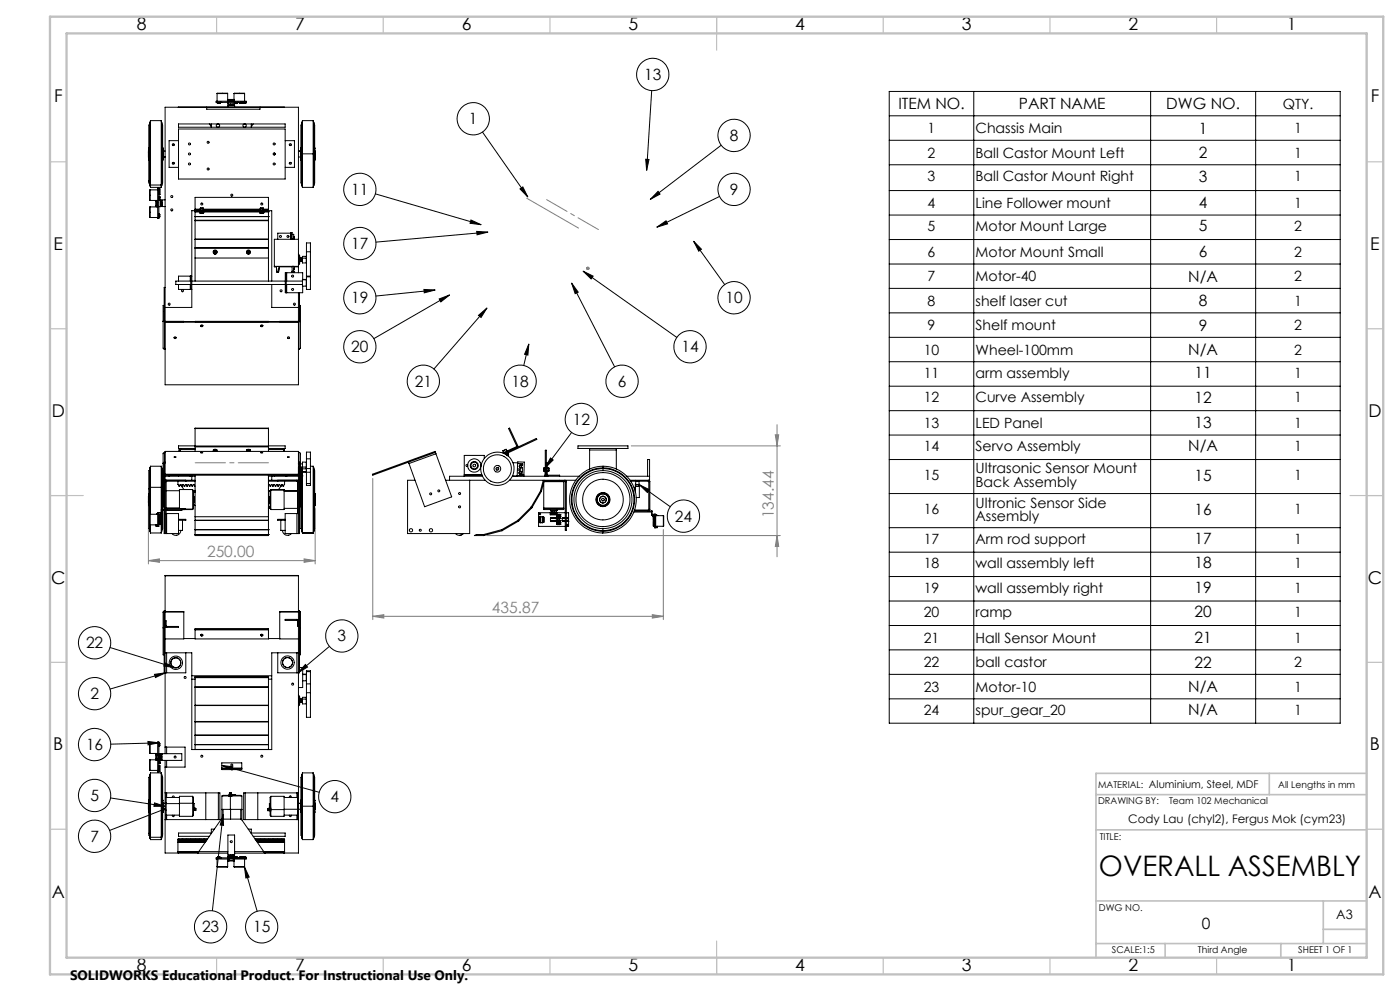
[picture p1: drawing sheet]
<svg xmlns="http://www.w3.org/2000/svg" width="420mm" height="297mm" viewBox="0 0 420 297" stroke-linecap="round" stroke-linejoin="round" font-family="sans-serif">
<defs><g id="words">
<text font-size="8.5" x="329.7" y="262.5">OVERALL ASSEMBLY</text>
<g font-size="5.3">
<text x="41" y="8.9">8</text>
<text x="88.5" y="8.9">7</text>
<text x="138.5" y="8.9">6</text>
<text x="188.5" y="8.9">5</text>
<text x="238.5" y="8.9">4</text>
<text x="288.5" y="8.9">3</text>
<text x="338.5" y="8.9">2</text>
<text x="386" y="8.9">1</text>
<text x="16.2" y="30.7">F</text>
<text x="411.2" y="30.7">F</text>
<text x="16.1" y="74.9">E</text>
<text x="411.1" y="74.9">E</text>
<text x="15.5" y="124.9">D</text>
<text x="410.5" y="124.9">D</text>
<text x="15.4" y="174.9">C</text>
<text x="410.4" y="174.9">C</text>
<text x="16" y="224.9">B</text>
<text x="411" y="224.9">B</text>
<text x="15.5" y="269.2">A</text>
<text x="410.5" y="269.2">A</text>
<text x="41" y="290.9">8</text>
<text x="88.5" y="290.9">7</text>
<text x="138.5" y="290.9">6</text>
<text x="188.5" y="290.9">5</text>
<text x="238.5" y="290.9">4</text>
<text x="288.5" y="290.9">3</text>
<text x="338.5" y="290.9">2</text>
<text x="386" y="290.9">1</text>
</g>
<g font-size="4.7">
<text x="193.2" y="24">13</text>
<text x="269.5" y="32.7">ITEM NO.</text>
<text x="305.7" y="32.7">PART NAME</text>
<text x="349.9" y="32.7">DWG NO.</text>
<text x="140.7" y="37.2">1</text>
<text x="359.7" y="40">1</text>
<text x="218.9" y="42.2">8</text>
<text x="359.7" y="47.4">2</text>
<text x="105.4" y="58.4">11</text>
<text x="218.9" y="58.4">9</text>
<text x="359.7" y="54.5">3</text>
<text x="359.7" y="62.4">4</text>
<text x="359.7" y="69.3">5</text>
<text x="105.4" y="74.6">17</text>
<text x="359.7" y="77.1">6</text>
<text x="356.5" y="84.4">N/A</text>
<text x="105.4" y="90.9">19</text>
<text x="217.6" y="90.9">10</text>
<text x="359.7" y="91.8">8</text>
<text x="359.7" y="99.1">9</text>
<text x="105.4" y="105.6">20</text>
<text x="204.4" y="105.6">14</text>
<text x="356.5" y="106.4">N/A</text>
<text x="358.4" y="113.3">11</text>
<text x="124.4" y="115.9">21</text>
<text x="153.5" y="115.9">18</text>
<text x="185.3" y="115.9">6</text>
<text x="358.4" y="120.6">12</text>
<text x="171.8" y="127.4">12</text>
<text x="358.4" y="128.4">13</text>
<text x="356.5" y="135.3">N/A</text>
<text x="358.4" y="144.1">15</text>
<text x="358.4" y="154.3">16</text>
<text x="202.5" y="156.3">24</text>
<text x="358.4" y="163">17</text>
<text x="358.4" y="170.4">18</text>
<text x="358.4" y="177.7">19</text>
<text x="358.4" y="185">20</text>
<text x="25.8" y="194.3">22</text>
<text x="101.3" y="192.3">3</text>
<text x="358.4" y="192.8">21</text>
<text x="358.4" y="200.1">22</text>
<text x="27.1" y="209.5">2</text>
<text x="356.5" y="207.4">N/A</text>
<text x="356.5" y="214.3">N/A</text>
<text x="25.8" y="224.8">16</text>
<text x="27.1" y="240.1">5</text>
<text x="99.2" y="240.4">4</text>
<text x="27.1" y="252.3">7</text>
<text x="60.6" y="279.4">23</text>
<text x="75.9" y="279.4">15</text>
<text x="360.5" y="278.4">0</text>
</g>
<g font-size="4.7" fill="#808080">
<text x="232.1" y="155.3" transform="rotate(-90 232.1 155.3)">134.44</text>
<text x="62.1" y="167">250.00</text>
<text x="147.6" y="183.7">435.87</text>
</g>
<g font-size="4.2">
<text x="384.8" y="32.6">QTY.</text>
<text x="278.3" y="39.9">1</text>
<text x="292.7" y="39.9">Chassis Main</text>
<text x="388.2" y="39.9">1</text>
<text x="278.3" y="47.2">2</text>
<text x="292.7" y="47.2">Ball Castor Mount Left</text>
<text x="388.2" y="47.2">1</text>
<text x="278.3" y="54.4">3</text>
<text x="292.7" y="54.4">Ball Castor Mount Right</text>
<text x="388.2" y="54.4">1</text>
<text x="278.3" y="62.3">4</text>
<text x="292.7" y="62.3">Line Follower mount</text>
<text x="388.2" y="62.3">1</text>
<text x="278.3" y="69.2">5</text>
<text x="292.7" y="69.2">Motor Mount Large</text>
<text x="388.2" y="69.2">2</text>
<text x="278.3" y="77">6</text>
<text x="292.7" y="77">Motor Mount Small</text>
<text x="388.2" y="77">2</text>
<text x="278.3" y="84.3">7</text>
<text x="292.7" y="84.3">Motor-40</text>
<text x="388.2" y="84.3">2</text>
<text x="278.3" y="91.6">8</text>
<text x="292.7" y="91.6">shelf laser cut</text>
<text x="388.2" y="91.6">1</text>
<text x="278.3" y="98.9">9</text>
<text x="292.7" y="98.9">Shelf mount</text>
<text x="388.2" y="98.9">2</text>
<text x="277.1" y="106.3">10</text>
<text x="292.7" y="106.3">Wheel-100mm</text>
<text x="388.2" y="106.3">2</text>
<text x="277.1" y="113.2">11</text>
<text x="292.7" y="113.2">arm assembly</text>
<text x="388.2" y="113.2">1</text>
<text x="277.1" y="120.5">12</text>
<text x="292.7" y="120.5">Curve Assembly</text>
<text x="388.2" y="120.5">1</text>
<text x="277.1" y="128.2">13</text>
<text x="292.7" y="128.2">LED Panel</text>
<text x="388.2" y="128.2">1</text>
<text x="277.1" y="135.2">14</text>
<text x="292.7" y="135.2">Servo Assembly</text>
<text x="388.2" y="135.2">1</text>
<text x="277.1" y="143.9">15</text>
<text x="292.7" y="141.9">Ultrasonic Sensor Mount</text>
<text x="388.2" y="143.9">1</text>
<text x="292.7" y="146">Back Assembly</text>
<text x="277.1" y="154.2">16</text>
<text x="292.7" y="152.1">Ultronic Sensor Side</text>
<text x="388.2" y="154.2">1</text>
<text x="292.7" y="156.2">Assembly</text>
<text x="277.1" y="162.9">17</text>
<text x="292.7" y="162.9">Arm rod support</text>
<text x="388.2" y="162.9">1</text>
<text x="277.1" y="170.3">18</text>
<text x="292.7" y="170.3">wall assembly left</text>
<text x="388.2" y="170.3">1</text>
<text x="277.1" y="177.6">19</text>
<text x="292.7" y="177.6">wall assembly right</text>
<text x="388.2" y="177.6">1</text>
<text x="277.1" y="184.9">20</text>
<text x="292.7" y="184.9">ramp</text>
<text x="388.2" y="184.9">1</text>
<text x="277.1" y="192.6">21</text>
<text x="292.7" y="192.6">Hall Sensor Mount</text>
<text x="388.2" y="192.6">1</text>
<text x="277.1" y="200">22</text>
<text x="292.7" y="200">ball castor</text>
<text x="388.2" y="200">2</text>
<text x="277.1" y="207.3">23</text>
<text x="292.7" y="207.3">Motor-10</text>
<text x="388.2" y="207.3">1</text>
<text x="277.1" y="214.2">24</text>
<text x="292.7" y="214.2">spur_gear_20</text>
<text x="388.2" y="214.2">1</text>
</g>
<text font-size="4.1" x="21" y="293.7">SOLIDWORKS Educational Product. For Instructional Use Only.</text>
<text font-size="3.9" x="400.9" y="275.5">A3</text>
<text font-size="3.5" x="338.5" y="246.5">Cody Lau (chyl2), Fergus Mok (cym23)</text>
<g font-size="2.8">
<text x="329.4" y="236.2">MATERIAL: Aluminium, Steel, MDF</text>
<text x="383.5" y="236.2">All Lengths in mm</text>
<text x="329.4" y="241">DRAWING BY:</text>
<text x="350.7" y="241">Team 102 Mechanical</text>
<text x="329.9" y="251.7">TITLE:</text>
<text x="329.7" y="272.9">DWG NO.</text>
<text x="333.6" y="285.7">SCALE:1:5</text>
<text x="359.4" y="285.7">Third Angle</text>
<text x="389.5" y="285.7">SHEET 1 OF 1</text>
</g>
</g></defs>
<g fill="none" stroke="#808080" stroke-width=".3">
<path d="M158 59.4l15.6 9M58.5 71.6h22M176.4 79.9v1M175.9 80.4h.9M176 80.1l.7 .7M176.7 80.1l-.7 .7M58.5 133.9h22M149.2 140v1M189.4 133.6h44.7M232.6 130.3h1l-.5 3.3zM233.1 127.3v39.6M44.5 150.3v18.7"/>
<path d="M94.5 152.4v16.6M111.8 143.4v42.3M148.7 140.5h1M148.9 140.2l.7 .7M149.6 140.2l-.7 .7M199 158.7v27M44.5 168l3.3-.5v1zM44.5 168h50M91.2 167.5l3.3 .5-3.3 .5zM146.1 160.5h88M233.1 160.5l.5 3.3h-1zM111.8 184.7l3.3-.5v1z"/>
<path d="M111.8 184.7h87.2M195.7 184.2l3.3 .5-3.3 .5zM58.5 216.2h22"/>
</g>
<g fill="none" stroke="#000" stroke-width=".3">
<path d="M144.7 39.6l13.6 19.4M195.5 27.2l-1.5 23.8M266.8 27.4h135.3v189.3h-135.3zM266.8 34.7h135.3M292.1 27.4v189.3M345.2 27.4v189.3M376.7 27.4v189.3M112.6 58.1l31.7 9.2M156 56.6l.8-.6 1.5 3zM193.7 47.7l1 .1-.7 3.2zM197.4 57.4l.6 .8-2.9 1.6zM215.9 58.9l-18.8 9.2"/>
<path d="M216.4 43.5l-21.3 16.3M266.8 42h135.3M266.8 49.4h135.3M266.8 57.1h135.3M141.3 65.9l3 1.4-3.3-.4zM143 69.4l3.4 .2-3.3 .8zM146.4 69.6l-33.6 3M197.1 68.1l2.7-1.9 .5 .9zM208.1 72.3l2.3 2.4-.8 .6zM208.1 72.3l9.3 13M266.8 64.4h135.3M266.8 71.8h135.3"/>
<path d="M266.8 79.1h135.3M127.2 86.7l3.3 .2-3.2 .9zM130.5 86.9l-17.7 1.8M131.8 89.6l3.1-1.2-2.6 2.1zM134.9 88.4l-22.8 13.1M143.5 94.5l2.6-2.2-1.8 2.8zM146.1 92.3l-15.9 18.3M171.5 84.8l2 2.8-1 .4zM171.5 84.8l12.9 25.2M174.9 81.3l3 1.5-.6 .8zM174.9 81.3l28.2 19.8M266.8 86.4h135.3"/>
<path d="M266.8 93.8h135.3M158.6 103.1l-.2 3.3-1-.2zM158.6 103.1l-1.5 6.4M266.8 101.1h135.3M266.8 108.4h135.3M266.8 115.7h135.3M165.1 137.3l.8 .6-2.4 2.3zM171.5 129.6l-8 10.6M266.8 123.1h135.3M266.8 130.4h135.3M266.8 137.7h135.3M191.8 145.3l3 1.5-.6 .8z"/>
<path d="M191.8 145.3l9.3 6.6M266.8 147.9h135.3M266.8 158.1h135.3M266.8 165.5h135.3M266.8 172.8h135.3M33 194.1l19.5 6M49.5 198.6l3 1.5-3.4-.5zM91.6 199.1l.7 .8-2.9 1.7zM98.8 193.7l-9.4 7.9M266.8 180.1h135.3M266.8 187.5h135.3M266.8 194.8h135.3"/>
<path d="M46.4 202.1l3.3-.5-3.1 1.5zM49.7 201.6l-16.7 4.9M266.8 202.1h135.3M266.8 209.4h135.3M33.2 239.1l16.3 2.5M44.4 222.2l3.3 .4-3.3 .6zM47.7 222.6l-14.5 .4M66.5 229.4l3.3 .4-.2 1zM66.5 229.4l29.3 8.1M46.4 240.6l3.1 1h-3.3zM49.2 242.5l-16.3 6.4M66.9 244l.2 3.4-1-.1z"/>
<path d="M66.9 244l-3.2 28.9M73.3 259.8l1.5 3.1-1 .2zM73.3 259.8l3.9 13.3"/>
<circle cx="142" cy="35.6" r="4.8"/>
<circle cx="195.8" cy="22.3" r="4.8"/>
<circle cx="108" cy="56.8" r="4.8"/>
<circle cx="220.2" cy="56.8" r="4.8"/>
<circle cx="220.2" cy="40.6" r="4.8"/>
<circle cx="108" cy="73" r="4.8"/>
<circle cx="108" cy="89.2" r="4.8"/>
<circle cx="220.2" cy="89.2" r="4.8"/>
<circle cx="108" cy="103.9" r="4.8"/>
<circle cx="127" cy="114.3" r="4.8"/>
<circle cx="156" cy="114.2" r="4.8"/>
<circle cx="186.6" cy="114.3" r="4.8"/>
<circle cx="207" cy="103.9" r="4.8"/>
<circle cx="174.4" cy="125.7" r="4.8"/>
<circle cx="205" cy="154.7" r="4.8"/>
<circle cx="28.4" cy="192.6" r="4.8"/>
<circle cx="102.5" cy="190.6" r="4.8"/>
<circle cx="28.4" cy="207.9" r="4.8"/>
<circle cx="28.4" cy="223.1" r="4.8"/>
<circle cx="28.4" cy="238.4" r="4.8"/>
<circle cx="100.4" cy="238.8" r="4.8"/>
<circle cx="28.4" cy="250.6" r="4.8"/>
<circle cx="63.2" cy="277.8" r="4.8"/>
<circle cx="78.5" cy="277.8" r="4.8"/>
</g>
<g fill="none" stroke="#c0c0c0" stroke-width=".35">
<path d="M65 5v5M115 5v5M165 5v5M215 5v10M265 5v5M315 5v5M365 5v5M15 48.5h5M410 48.5h5M15 98.5h5M410 98.5h5M15 148.5h10"/>
<path d="M405 148.5h10M15 198.5h5M410 198.5h5M15 248.5h5M410 248.5h5M65 287v5M115 287v5M165 287v5M215 282v10M265 287v5M315 287v5M365 287v5"/>
</g>
<path d="M328.8 238.2h81.2M380.8 231.8v6.4M410 231.8h-81.2v55.2M328.8 248.7h81.2M328.8 270h81.2M397 270v12.8M397 278.5h13M328.8 282.8h81.2M349.5 282.8v4.2M384.2 282.8v4.2" fill="none" stroke="#c0c0c0" stroke-width=".5"/>
<path d="M15 5h400v287h-400zM20 10h390v277h-390z" fill="none" stroke="#c0c0c0" stroke-width=".7"/>
<path d="M179.5 68.8l-15.5-9" fill="none" stroke="#808080" stroke-width=".3" stroke-dasharray="15.2 1.3 1.3 1.3" stroke-dashoffset="8.2"/>
<path d="M80.6 138.7h-22" fill="none" stroke="#808080" stroke-width=".3" stroke-dasharray="15.2 1.3 1.3 1.3" stroke-dashoffset="6.1"/>
<g fill="#808080">
<path d="M44.5 168l3.3-.5v1zM91.2 167.5l3.3 .5-3.3 .5z"/>
<path d="M232.6 130.3h1l-.5 3.3zM233.1 160.5l.5 3.3h-1z"/>
<path d="M111.8 184.7l3.3-.5v1zM195.7 184.2l3.3 .5-3.3 .5z"/>
</g>
<path d="M191.8 145.3l3 1.5-.6 .8zM165.1 137.3l.8 .6-2.4 2.3zM66.5 229.4l3.3 .4-.2 1zM73.3 259.8l1.5 3.1-1 .2zM66.9 244l.2 3.4-1-.1zM46.4 240.6l3.1 1h-3.3zM44.4 222.2l3.3 .4-3.3 .6zM46.4 202.1l3.3-.5-3.1 1.5zM49.5 198.6l3 1.5-3.4-.5zM91.6 199.1l.7 .8-2.9 1.7zM48.9 242.4a.34 .34 0 0 0 .3 .5 .34 .34 0 0 0 .4-.5l-.4 .1 .4-.1-.3-.2zM156 56.6l.8-.6 1.5 3zM193.7 47.7l1 .1-.7 3.2zM197.4 57.4l.6 .8-2.9 1.6zM197.1 68.1l2.7-1.9 .5 .9zM208.1 72.3l2.3 2.4-.8 .6zM174.9 81.3l3 1.5-.6 .8zM171.5 84.8l2 2.8-1 .4zM158.6 103.1l-.2 3.3-1-.2zM143.5 94.5l2.6-2.2-1.8 2.8zM131.8 89.6l3.1-1.2-2.6 2.1zM127.2 86.7l3.3 .2-3.2 .9zM143 69.4l3.4 .2-3.3 .8zM141.3 65.9l3 1.4-3.3-.4z" fill="#000"/>
<g fill="none" stroke="#000" stroke-width=".3">
<path d="M44.8 37.5v16.7M44.8 37.5l-.1 16.7M44.9 37l-.1 .5M45 36.7v18.3M45 36.7l-.1 18.3M45.2 36.2v19.3M45.2 36.2h3.2M45.2 36.2l-.2 .5M48.4 36.2v19.3M48.4 36.2l.1 .5M48.5 36.7v18.3M48.5 36.9l.2 .6"/>
<path d="M48.7 37.5v16.7M48.7 37.5l.1 16.7M53.6 32.1h-.2M53.6 37.1h31.9v1h-31.9zM53.6 38.7h31.9v15h-31.9zM62 32.1v.6h16v-.6M62.8 37.1l.6 .9M63.4 37.1v1M64.8 30.3h9v.4h-9zM65 30.7h.1M65.1 30.7h.1M65.1 30.8h.1"/>
<path d="M65.1 30.7v.1M65.1 28h3.2M65.1 28v2.3M65.2 30.8h.1M65.2 30.7l.1 .3h.6l.1-.3M66 30.8h.1M66.1 30.7h.1M66.1 30.8h.1M66.1 30.7v.1M66.2 30.7h.1M68.3 28v2.3M68.3 30.7v.5h2v-.5"/>
<path d="M68.4 32.1v-.6h2v.6M68.5 31.4h.1M68.5 30v.3M68.5 31.2l.1 .3M68.5 30h.1M68.5 31.4h.2M68.5 31.4l.1 .1M68.6 31.5h.1M68.7 29.8h-.4l.4 .1M68.7 29.8v.1M68.7 31.4h.1M68.7 29.9v.4"/>
<path d="M68.7 31.2v.3M68.7 29.9h1.3M68.7 29.8h1.3M68.7 31.4v.1M69.1 31.4h.1M69.1 30v.3M69.1 31.2l.1 .2M69.1 30h.1M69.2 31.4h.1M69.2 30v.3M69.2 31.2l-.1 .2M69.6 31.4h.1"/>
<path d="M69.6 31.2v.3l.1-.1M69.6 31.4l.1 .1M69.6 31.5h.1M69.6 30h.1M69.7 31.4h.1M69.7 30v.3M69.7 31.2v.3M69.7 30l-.1 .3M70 29.8h.2M70 29.8v.1M70 29.9h.2M70 29.9v.4"/>
<path d="M70.1 31.4h.1M70.1 30v.3M70.1 31.2l.1 .2M70.1 30h.1M70.2 30h.1M70.2 28h3.2M70.2 31.4h.1M70.2 28v2.3M70.2 31.2l-.1 .2M70.4 30.7h.1M70.4 30.8h.1M70.5 30.7v.3h.6l.1-.3"/>
<path d="M71.2 30.8h.1M71.2 30.7v.1M71.2 30.7h.1M71.3 30.7h-.1M71.3 30.7h.1M72 30.7v.3h1.7v-.3M72 30.9h1.7M72 30.7h.1M72 30.8h.1M72.1 30.7h.1M72.1 30.7v.1M72.3 30.7h.1"/>
<path d="M72.3 30.8h.1M72.3 30.7v.1M72.4 30.7h.1M72.4 30.7v.1M72.5 30.7h.1M72.5 30.8h.1M72.5 30.7v.1M72.6 30.7h.1M72.6 30.7v.1M72.8 30.7h.1M72.8 30.8h.1M72.8 30.7v.1"/>
<path d="M72.9 30.7h.1M72.9 30.7v.1M73 30.7h.1M73 30.8h.1M73 30.7v.1M73.1 30.7h.1M73.1 30.7v.1M73.3 30.7h.1M73.3 30.8h.1M73.3 30.7v.1M73.4 30.7h.1M73.4 28v2.3"/>
<path d="M73.4 30.7v.1M73.5 30.7h.1M73.5 30.8h.1M73.5 30.7v.1M73.6 30.7h.1M73.6 30.7v.1M75.4 37.1v1M76 37.1l-.6 .9M85.2 32.1h.1M90.4 37.5v17.4M90.4 37.5l-.1 8.6M90.5 37l-.1 .5"/>
<path d="M90.6 36.7v19M90.7 36.2v20M90.7 36.2h3.2M90.7 36.2l-.1 .5M93.9 36.2v20M93.9 36.2l.2 .5M94.1 36.7v19M94.2 36.9l.1 .6M94.3 37.5v17.4M94.3 37.5l.1 8.6M44.5 45.8l.1 1.4M44.5 45.2v.6"/>
<path d="M44.5 45.8h.1M44.6 47.9l.1 .1M44.6 45.5v2.2M44.6 47.7l.1 .1M44.6 47.7v.1M44.7 44.3l-.1 .1M44.7 44.3v3.5M44.7 47.8v.2M44.7 44.3h.1M44.7 48h.1M44.7 47.8h.1M44.7 54.2l.1 .7"/>
<path d="M44.7 54.2h.1M44.8 54.2v.7M44.8 54.9l.1 .4M44.8 54.2l.1 .5M44.9 55l.1 .7M44.9 55h.1M45 56.9v3.2M45 55v.7M45 55.7l.2 .5M45 56.9h2.3M45 55l.2 .5M45.2 55.5v.7"/>
<path d="M45.2 56.2h3.2M45.2 55.5h3.2M47.3 56.4h.4v9.1h-.4zM47.7 59.1h.1M47.7 60h.5v1.9h-.5M47.7 56.9h.1M47.7 58.2h.1M47.7 58.1h.1M47.7 57.5h.1M47.7 57.4h.1M47.7 57.9h.1M47.7 58h.1"/>
<path d="M47.7 57.7h.1M47.7 57.6h.1M47.7 57h.1M47.7 57.1h.1M47.7 57.3h.1M47.7 56.8h.1M47.7 56.7h.1M47.7 59l.1 .1M47.7 59.9h.1M47.7 59.1l.3 .1v.6h-.3M47.7 56.6h.3v1.7h-.3zM47.7 59.8h.1"/>
<path d="M47.7 59.1v.7M47.8 59.8l-.1 .1M47.8 58.2h.1M47.8 58.1h.1M47.8 56.8h.1M47.8 56.7h.1M47.8 57.1h.1M47.8 57.3h.1M47.8 57.7h.1M47.8 57.6h.1M47.8 57h.1M47.8 56.9h.1"/>
<path d="M47.8 57.4h.1M47.8 57.5h.1M47.8 57.9h.1M47.8 58h.1M47.8 56.7v.1M47.8 56.9v.1M47.8 57.1v.2M47.8 57.4v.1M47.8 57.6v.1M47.8 57.9v.1M47.8 58.1v.1M47.8 59.1h.1"/>
<path d="M47.9 56.6v1.7M48.4 55.5v.7M48.5 55v.7M48.5 55.7l-.1 .5M48.5 55l-.1 .5M48.5 55h.1M48.7 54.2v.7M48.7 54.9l-.2 .5M48.7 54.2h.1M48.7 54.2l-.2 .5M48.8 54.2l-.1 .7M48.8 44.3h.1"/>
<path d="M48.8 48h.1M48.8 47.8h.1M48.9 44.3v3.4M48.9 44.3v3.5M48.9 47.8v.2M48.9 47.9v.1M48.9 47.7v.1M48.9 47h.6M48.9 45.3h.6M49.5 59.9h-1v2h1M51.7 43.5h.5M51.7 48.8h.5"/>
<path d="M53.6 42.2h-2.9v8h2.9M82.2 45.9a.3 .3 0 0 1 .4 .3 .3 .3 0 0 1-.4 .3M85.5 42.2h2.8v8h-2.8M86.8 43.5h.5M86.8 48.8h.5M89.5 47.1h.6M89.5 45.3h.6M90.1 45.2v2M90.1 47.2h.1M90.3 46.1v1.9M90.3 44.3l-.1 .1M90.3 44.3v1.8"/>
<path d="M90.3 44.3h.1M90.3 48h.1M90.3 46.1h4.1M90.3 46.1l.1 8.8M90.4 54.9l.1 .4M90.6 55.7l.1 .5M90.7 56.2h3.2M94.1 55.7l-.2 .5M94.3 54.9l-.1 .5M94.4 46.1l-.1 8.8M94.4 44.3h.1M94.4 48h.1"/>
<path d="M94.4 44.3l.1 .1M94.4 46.1h.1M94.4 46.1v1.9M94.4 44.3v1.8M94.5 46.1l-.1 1.9M94.5 45.2v.9M45 62v3.2M45 60.1h2.3M45 65.2h2.3M45 62h2.3M46.8 61.6l.1 .3M46.8 60.1v.2"/>
<path d="M46.8 60.3h.1M46.8 61.6h.1M46.8 60.3v1.3M46.9 60.1v.2M46.9 61.6v.3M46.9 60.3v1.3M46.9 61.9h.4M46.9 60.3h.4M46.9 61.6h.4M47 61.7h.1M47 60.1v.1M47 60.7h.1"/>
<path d="M47 61.2h.1M47 61.1v.1M47 60.2h.3M47 61.1h.3M47 60.7h.3M47 61.2h.3M47 61.7h.3M47 60.1h.1M47 61.1h.1M47.3 60.6l-.3 .1M47.7 64.1l.1 .1M47.7 64.1v.1"/>
<path d="M47.7 64.2l.3 .1-.1 .7h-.2zM47.7 65.2v.1M47.7 65.2h.1M47.8 64.2h.1M47.8 65.2h-.1M47.8 65.1v.1M47.8 65v.1M48.2 60.1h.3M48.2 61.1h.3M48.2 60.6h.3M48.2 61.6h.3l-.1 .1M48.4 60.1h.1"/>
<path d="M48.4 60.2h.1M48.4 60.7h.1M48.4 60.6h.1M48.4 61.2h.1M48.4 61.1h.1M48.4 61.6h.1M48.4 61.7h.1M48.4 60.1v.1M48.4 60.6v.1M48.4 61.1v.1M48.4 61.6v.1M48.4 61.1l.1 .1h-.3"/>
<path d="M48.4 61.6l.1 .1h-.3M48.5 60.1h.1M48.5 60.7h.1M48.5 61.1h.1M48.5 61.7h.1M48.5 61.2h.1M48.5 61.1v.1M48.5 60.1l-.3 .1M48.5 60.1l-.1 .1M48.5 60.7h-.1M48.5 60.7h-.3M48.5 61.2h-.1"/>
<path d="M58.5 62.7v.2M58.5 63.5h.1M58.5 64.9h.1M58.5 62.7v-3.5h22v3.5M58.5 62.9v21.3M58.5 62.9h22M58.5 77.3h22M58.5 63.5h22M58.5 64.9h22M58.5 74.2h22M58.5 74.4h22M58.5 66.1h22"/>
<path d="M58.5 66h22M58.5 62.7h1.6M60 63.5h.3M60 63.8h.1M60 63.5v.3M60 63.5h.1M60.1 62.4h.9M60.1 62.4v.5M60.1 63.8h.4M60.3 63.5h.5M60.3 63.8h.2M60.3 63.8h-.2"/>
<path d="M60.3 63.5v.3M60.5 63.8h.5M60.8 63.5h.3M60.8 63.8h-.3M60.8 63.8h.2M60.8 63.5v.3M61 62.4v.5M61 62.7h17.1M61 63.5h.1M61.1 63.8h-.1M61.1 63.5v.3M64 75.6a.57 .57 0 0 1 .5-.7 .57 .57 0 0 1 .6 .7"/>
<path d="M64.2 75.7l.2-.3h.3v.5M64.2 75.7l.2 .2M64.3 75.7h.1M64.3 75.7h.5M64.3 75.7l.1 .1M64.4 75.8v.1M64.4 75.9h.3M64.4 75.8h.3M64.7 75.8v.1M64.8 75.7h.1M64.8 75.7l-.1 .1M74 75.6a.57 .57 0 0 1 .5-.7 .57 .57 0 0 1 .6 .7"/>
<path d="M74.3 75.6v.1M74.3 75.7h.5M74.3 75.7l.1 .1M74.4 75.8v.1M74.4 75.9l-.2-.2 .2-.3h.3v.5M74.4 75.9h.3M74.4 75.8h.3M74.7 75.8v.1M74.8 75.7l-.1 .1M74.8 75.7h.1M78 63.5h.2M78 63.8h.1"/>
<path d="M78 63.5v.3M78 63.5h.1M78.1 62.4h.9M78.1 62.4v.5M78.1 63.8h.4M78.2 63.8h.3M78.2 63.5h.6M78.2 63.8h-.1M78.2 63.5v.3M78.5 63.8h.5M78.8 63.5h.3M78.8 63.8h-.3"/>
<path d="M78.8 63.5v.3M78.8 63.8h.2M79 62.4v.5M79 62.7h1.5M79 63.5h.1M79.1 63.8h-.1M79.1 63.5v.3M80.5 62.7v.2M80.5 63.5h.1M80.5 64.9h.1M80.5 71.7h-22l22 .1M80.5 62.9v21.3"/>
<path d="M82.3 79.8h7.2M82.9 79.9h.9M82.9 79.9h.1M82.9 79.9l.2 1.6M83.8 80h3.8M83.8 79.9h.1M83.8 79.9l-.2 1.6M87.2 69.9h-3.9v1.8M87.2 69.9v1.8M87.3 71.7h.1M87.3 69.8l-.1 .1M87.3 71.7v-2h.3v2"/>
<path d="M87.6 71.7h.1M87.6 79.8v1.7M87.6 70.2h.5v1.5M88.1 79.9h.2v.8h-.2M88.1 79.8v1.7M88.1 71h.2v.7M88.3 80h1.2M89.5 71.7h-7.2v8.3h.6M89.5 77.1l.4 .2 2 .1M89.5 77.5l.4 .1M89.5 76.7l.4 .3M89.5 76.4l.4 .4"/>
<path d="M89.5 76.2l.4 .5M89.9 76.7v2.2l-.4 .6M89.9 77.9l-.4 .1M89.9 78.5l-.4 .3M89.9 78.7l-.4 .5M89.9 78.9l-.4 .5M89.9 77.8h.8M89.9 78.1h.8M89.9 77.5h.8M89.9 78.3h.8M90.7 76.8h1.2v2h-1.2zM90.7 78.2l-1.2 .3"/>
<path d="M91.9 78.7v.1M91.9 75.5v7.3M91.9 75.5v-2.7h1.2v2.7M91.9 76.8v.1M91.9 75.5h1.2M91.9 77.4h.1M93.1 75.5v7.3M49.2 96.3h-.3h41.2h-.2M49.2 91.5h-.3v12.9l.5 .1M49.2 96.3h.2M49.4 96.3v8.2M49.4 96.3l5.7 .1"/>
<path d="M49.5 96.4v18.9h40v-18.9M49.5 86.1h-.3v10.2M49.5 96.5h40M53.6 85.3v1.4h3.5M57.1 86.7h.1M57.1 82.8h.1M57.1 82.8h-3.5v1.4M57.1 82.8v1.4M57.1 85.3v1.4M57.2 84.2h-4.5v1.1h4.5M57.2 86.7h.3M57.2 82.8h.3"/>
<path d="M57.2 82.8v3.9M57.5 85.3h28.1M57.5 84.2h28.1M58.5 96.4h22M60.3 97.6h.5a.28 .28 0 0 1-.3 .2 .28 .28 0 0 1-.2-.2zM78.2 97.6h.6a.31 .31 0 0 1-.3 .2 .31 .31 0 0 1-.3-.2zM81.5 84.2v-21.1h-24v29h-8M81.5 85.3v6.8h8M83.1 81.5h.1M83.1 81.5h.5M83.6 81.5h.1M85.9 81.7h.1"/>
<path d="M85.9 87.7h.1M85.9 81.7h-.3v6h.3M85.9 85.3h4.8M85.9 84.2h4.8M85.9 81.7v6M86 81.7h4.8v2M86 81.7v2.5M86 85.3v2.4M87.6 81.5h.1M87.6 81.3h.5M87.6 81.4h.5M88.1 81.5h.1"/>
<path d="M89.5 81.7v-49.6h-40v64.2M89.5 87.7v8.6M89.7 96.3v8.2M89.7 96.3l-5.8 .1M89.9 96.3h-.2M89.9 91.5h.2v12.9l-.4 .1M89.9 87.7v8.6M90.7 83.9v1.9h1.2v-1.9M90.7 83.9h1.2M90.8 85.8v1.9h-4.8M91.9 85.7h.1M91.9 83v3.7h1.2v-3.7"/>
<path d="M91.9 82.8v.2M91.9 82.8h1.2M91.9 83.8v.2M91.9 83h1.2M93.1 82.8v.2M49.2 104.5v.2h.3M49.4 104.5h.1M52.2 101.2l.2 .2 .4-.2M86.3 101.2l.1 .2 .4-.2M89.5 104.5h.2M89.9 104.5v.2h-.4M45.2 139.7v6.3"/>
<path d="M45.2 139.7l-.2 .5M45.2 139.7h3.2M48.4 139.7v6.3M48.4 139.7l.1 .5M49.2 138.9v21h.6M49.4 135.6l-.5 .3v16h.3M49.4 138.8l-.2 .1M49.4 138.8h.1M49.4 135.6h.1M49.4 135.6v3.2M49.5 138.5l-.5 .2-.1 .2h.3M52.2 136.9l.6 .1z"/>
<path d="M53.7 134.9h.3M53.7 134.9v.4M54 134.9v.4M54.2 134.7l-.2 .2M54.2 134.7l-.1-.3-.4 .5M54.2 134.7h4.3M58.5 133.9v-5.6h22v5.6M58.5 133.9v1.4M58.5 134.4h-4.9v-.8h31.9v.8h-5M58.5 133.9h22M58.5 128.4h22M60.2 135.7h.7z"/>
<path d="M64 134.9v.4M64.1 134.8a.41 .41 0 0 1 .5-.2 .41 .41 0 0 1 .3 .4h-.7zM64.1 134.8a.5 .5 0 0 0 .4 .3 .5 .5 0 0 0 .5-.3M64.4 134.8h.3M64.4 134.8v.2M64.4 135h.3M64.7 134.8v.2M65.1 134.9v.4M74 134.9v.4M74.1 134.8a.55 .55 0 0 1 .9 .1l-.5 .2zM74.1 134.8h-.1a.52 .52 0 0 0 .5 .3 .52 .52 0 0 0 .5-.3M74.4 134.8h.3"/>
<path d="M74.4 135h.3M74.4 134.8l-.2 .1 .2 .1M74.4 134.8v.2M74.7 134.8v.2M75 134.8h.1M75.1 134.9v.4M78.2 135.6l.6 .1zM80.5 133.9v1.4M80.5 134.7h4.4M84.9 134.7l.2 .2M84.9 134.7l.1-.3 .3 .5M85.1 134.9h.2"/>
<path d="M85.1 134.9v.4M85.3 134.9v.4M86.3 136.9l.6 .1zM89.5 138.5l.6 .2v.2h-.2M89.5 139h.4M89.5 138.8h.2M89.5 135.6h.2M89.5 138.8l.1 .2M89.7 135.6l.4 .3v16h-.2M89.7 138.8l.2 .1M89.7 135.6v3.2M89.9 138.9v21h-.4"/>
<path d="M90.1 139h.6M90.7 140v1.4M90.7 140v-1.5h1.2v1.5M90.7 140h1.2M91.9 140v.5M91.9 139.9v.1M91.9 137.5v-2h1.2v2M91.9 137.5v2.9M91.9 137.5h1.2M91.9 138.5v.1M93.1 137.5v2.9M93.1 139.7h.8"/>
<path d="M93.9 139.7v20M93.9 139.7l.2 .5M122.6 138.5l.1 .4M130.6 135.6l.2 .4M130.8 136l4.7 12.9-8.1 3-4.7-13M130.8 136l-8.1 2.9M139.9 139.3h.4v.4a.31 .31 0 0 1-.4 0 .31 .31 0 0 1 0-.4zM144.3 139.5v.2M144.4 139.2l-.1 .1M145.3 137.4v-.9h-6v5.8M150.9 135.1l.2 .5M151.2 135.9l9.7-4.5 .1 .3-9.4 4.4"/>
<path d="M151.9 134.7l-1 .4M151.9 134.7l.2 .5M151.9 136l-.3 .1M151.9 136l.1 .3h.3M152.3 136.3l-.2 .1M152.3 136.2l.2 .5M152.4 135.7h.1M152.4 135.7l-.5 .3M152.4 135.7l.1 .4M152.5 136.7h.1M152.5 136.1l-.2 .2M152.5 136.1h.1"/>
<path d="M152.6 136.1l-.3 .2M153.9 138.7h1.4M154.9 133.9l-4.1 1.8M155 133.7l-.1 .2M155.3 133.5l-.1 .6-.3-.2M155.3 138.7v-.3l2 .1-.1 3.8M155.3 138.7l-.1 4h-1.5M155.3 138.9l1.5 .1v.5a.55 .55 0 0 0-.8-.2 .55 .55 0 0 0-.1 .8 .55 .55 0 0 0 .8 0v1.4a.55 .55 0 0 0-.8-.2 .55 .55 0 0 0-.1 .8 .55 .55 0 0 0 .9 0v.5l-1.5-.1M155.3 133.5l-2.4-5.2-.3 .1 2.4 5.3M155.3 133.5l-.3 .2M163.9 138.7h.3v3.6M173.4 133.6h15v.8h-15z"/>
<path d="M176.9 134.4v.5M176.9 134.9h8M176.9 134.9v5.7M180.9 139.7a10 10 0 0 0-10 10 10 10 0 0 0 9.9 10M180.9 139.7a10 10 0 0 1 10 10.1 10 10 0 0 1-10.1 9.9M180.9 139.7v.5M184.9 134.4v.5M184.9 134.9v5.7M44.6 151.4l.1 .1M44.6 148.7l-.1 2M44.6 149.1v.1M44.7 147.9l-.1 1.2"/>
<path d="M44.7 149l-.1 .1M44.7 149v2.5M44.7 147.9v1.1M44.7 151.5h.1M44.7 147.9h.1M44.7 149h.1M44.7 146.5l.1 11.9M44.7 146.5h.1M44.8 146.5v11.9M44.8 141v5.5M44.8 141l-.1 5.5M44.8 158.4l.1 .5"/>
<path d="M44.9 157.2l.1 .1M44.9 157.2l.1 2M44.9 146.2v8M44.9 154.2v3M44.9 140.6l-.1 .4M44.9 146.2h.1M44.9 146.3l-.1 .2M45 154.1l-.1 .1M45 157.3v1.9M45 146.2v7.9M45 140.2v6M45 140.2l-.1 6"/>
<path d="M45 154.1v3.2M45 159.2l.2 .5M45 157.3h2.3M45 154.1h2.3M45.2 157.3v2.4M45.2 146v8.1M45.2 159.7h3.2M45.2 146h3.2M45.2 146l-.2 .2M46.8 157.3l.1 .4M46.9 157.3v.4M47 153.9v.1"/>
<path d="M47 153.9h.3M47.7 155.1v.1M47.7 154.9h.3v1.8h-.3M47.7 153.7v4.1l-.8-.1M47.7 155.4h.1M47.7 155.6h.1M47.7 154.8h.1M47.7 156.6h.1M47.7 154.4h.1M47.7 156.1h.1M47.7 156.2h.1M47.7 156h.1"/>
<path d="M47.7 157h.1M47.7 157.1h.1M47.7 155.1h.1M47.7 156.3h.1M47.7 155h.1M47.7 155.8h.1M47.7 155.7h.1M47.7 155.5h.1M47.7 155.3h.1M47.7 155.2h.1M47.7 156.5h.1M47.7 154.3h.5v-.6h-.9v4.1"/>
<path d="M47.7 154.8l.1 .3M47.7 156.4h.1M47.7 155.9h.1M47.7 157v.1M47.7 154.3v.2h.3v-.2M47.7 156.9h.3v.3h-.3zM47.8 154.3l-.1 .1M47.8 155.6h.1M47.8 155.5h.1M47.8 155.3h.1M47.8 155.2h.1M47.8 155.1h.1"/>
<path d="M47.8 155h.1M47.8 156.2h.1M47.8 156.3h.1M47.8 156h.1M47.8 156.1h.1M47.8 155.8h.1M47.8 155.7h.1M47.8 156.6h.1M47.8 156.5h.1M47.8 155.2v.1M47.8 155.5v.1M47.8 155.7v.1"/>
<path d="M47.8 156v.1M47.8 156.2v.1M47.8 156.5v.1M47.9 154.9v1.8M48 155v-.3h-.3v2h.3v-.3M48 155.2v.3M48 155.9v.3M48.2 154.1h.2M48.2 153.9h.2M48.4 154.1v5.6M48.4 146v7.9M48.4 146l.1 .2"/>
<path d="M48.4 152.7v1.2M48.5 154v5.2M48.5 146.2v6.5M48.5 140.2v6M48.5 152.7h.1M48.5 159.2l-.1 .5M48.5 146.2h.1M48.5 152.7h-.1M48.5 152.7v1.2l-.1 .2M48.5 140.5l.2 .5M48.5 152.7h.7M48.5 146.3l.2 .2"/>
<path d="M48.7 153v5.4M48.7 146.5v6.2M48.7 141v5.5M48.7 141l.1 5.5M48.7 158.4l-.2 .6M48.7 146.5h.1M48.8 153l-.1 5.4M48.8 146.5v6.2M48.8 151.5h.1M48.8 147.9h.1M48.8 149h.1M48.9 147.9v.1"/>
<path d="M48.9 149v.1M48.9 149v2.5M48.9 147.9v1.1M48.9 151.4v.1M49.2 153h-.7v6.2M49.2 143.9h9.3M49.5 153.9h.5M49.8 159.9h.2M49.8 147.1h4M49.8 144.4v15.5M49.9 152.4h3.9M50 152.4l-.1 .3 7.9-.1"/>
<path d="M50 144.2v-.3l-.4 .2-.1 .3h.3M50 144.2l-.2 .2M50 152.4h5.5v.3M50 153.9h3.6v6h-3.6M50 153.9v6M50 144.2h8.5M50.7 142.4v.3M53.4 144.2v1l.3 .5h.2l.1-.5h.3l.1 .5M53.6 155.6h2.1v.3h-2.1M53.7 142.4l-.1 .3M53.8 152.3h-4l.2 .1M53.8 152.4v-5.7h4v5.9"/>
<path d="M54 142.4h.1M54.1 145.2l.3 .4M54.2 159a1.47 1.47 0 0 1-.9 1.4 1.47 1.47 0 0 1-1.7-.5M54.4 145.7h.3l.1-.5h.3l.1 .5h.3l.1-.5h.2l.2 .5h.2l.2-.5h.2l.2 .5h.2l.2-.5 .6 .5 .2-.5h.2l.3 .5M54.5 145.7l.7 1M54.5 152.7v.3h-4.7M54.8 155.9v3.1h-1.2M55.5 152.6h2.3M55.7 143.9v.3M57.1 142.4v.3l.4-.3M57.5 142.7v1.2M57.8 147h.2v5.4h-.2"/>
<path d="M58 148.9h.2v.6M58 147.2h.2M58 147.4h.2M58 147.5h.2M58 150.8l.5 .8M58 149.5h.2M58.2 149.5v1.1h-.2M58.2 147.4h.1M58.2 147.5h.1M58.2 147.2v.2M58.2 147.4v.1M58.5 158.7h.1"/>
<path d="M58.5 155.9v.1M58.5 146.9l-.3 .3M58.5 147.2l-.3 .2M58.5 147.4l-.3 .1M58.5 142.7h-9v17.2M58.5 154.9h22M58.5 142.4v18.1h22v-18.1M58.5 155.9h22M58.5 158.7h22M80.5 158.7h.1M80.5 155.9v.1M80.5 152h.1"/>
<path d="M80.5 147.1v.1M80.5 147.2h.1M80.5 142.7h9.4M80.5 143.9h9.4M80.5 145.4l.3-.2 .2 .5h.2l.2-.5h.2l.2 .5h.2l.2-.5h.2l.1 .5h.3l.1-.5h.2l.2 .5h.2l.2-.5h.2l.2 .5h.2M80.5 144.2h8.6M80.8 150v.6h.2M80.8 152.3l-.3 .2M80.8 152.1l-.3 .1M80.8 152.1h.1M80.8 152l-.3 .1M80.8 152h.1"/>
<path d="M80.8 152.1v.2M80.8 152v.1M80.8 152.3h.2M80.8 152.1h.2M80.8 152h.2M80.8 150h.2M80.9 150.6l-.4 .5M81 148.9h-.2v1.1M81.2 146.9v5.8h4v-5.8M81.2 147h-.2v5.4h.2M81.2 146.9v-.2h4v.2M81.2 146.9h4"/>
<path d="M81.5 142.7v1.2M82.3 142.4h.1M82.3 142.4v.3M83.3 143.9v.3M84.2 155.9v3.1h1.3M84.3 145.7l-.7 1M84.6 145.2l-.3 .4M84.8 159a1.47 1.47 0 0 0 .9 1.4 1.47 1.47 0 0 0 1.7-.5M85.2 152.4h4.1M85.2 147.1h4.1M85.2 147.2h4.1M85.4 144.2v1l-.3 .5h-.2l-.2-.5h-.2l-.2 .5"/>
<path d="M85.5 155.6h-2.2v.3h2.2M85.6 142.4l.4 .3v-.3M89.1 153.9h.4M89.1 159.9h.4M89.1 144.2l.2 .2M89.1 144.2v-.3l.3 .1 .1 .4h-.2M89.1 153.9v6M89.1 153.9h-3.6v6h3.6M89.3 144.4v9.5M89.5 140h.4M89.5 142.4v-7.1h-40v7.1h40.4M89.5 142.7v17.2"/>
<path d="M89.5 140.4h.4M89.6 140l.3 .1M89.9 141.7l-.4 .4h-40M89.9 140.8l-.4 .1M89.9 141.1l-.4 .2M89.9 141.4l-.4 .3M89.9 141.6l-.4 .4M90.1 148.7h.1M90.1 150.7h.1M90.1 140.2h.6M90.1 141h.6M90.1 140.5h1.8"/>
<path d="M90.1 140h.6M90.1 142.4h.7v.3h-.7M90.1 140.7h.6M90.1 140.9h.6M90.1 149.7h.1M90.3 147.9v3.6M90.3 151.5h.1M90.3 147.9h.1M90.3 141v1.4M90.3 142.7l.1 15.7M90.4 141v1.4M90.4 142.7v15.7"/>
<path d="M90.4 141h.1M90.4 158.4l.1 .5M90.5 141v1.4M90.5 142.7l.1 16.5M90.6 141v1.4M90.6 142.7v16.5M90.6 159.2l.1 .5M90.7 141.5v.9M90.7 142.7v17M90.7 141.4v.1M90.7 159.7h3.2M90.7 141.5h2.4"/>
<path d="M90.7 141.4h1.2M91.9 140.5v.9M91.9 141.4v.1M91.9 141.3v.2M91.9 140.4v.1M91.9 140.4v4.5M91.9 144.9v.6h1.2v-.6M91.9 144.9h1.2M91.9 140.4h1.2M93.1 141.5v3.4M93.1 140.4v1.1M94.1 140.2v19"/>
<path d="M94.1 159.2l-.2 .5M94.2 140.5l.1 .5M94.3 141v17.4M94.3 158.4l-.1 .6M94.4 151.5h.1M94.4 147.9h.1M94.4 147.9v3.6M111.7 142.1l18.8-6.8 .1 .3-18.8 6.8zM124.5 143.9h-2.2v16h18.6v-16M133.7 143.9h11.9M136.7 159.9a1.5 1.5 0 0 0 2.3 0M139 159.9l-1.2 .5"/>
<path d="M139.3 142.3v.1M139.3 142.4h5.3M139.3 142.3h5.2M139.3 142.4v.3M144.7 142.7h-9.8v1.2M150.5 158.7h.1M150.5 158.7l.1 .4M150.5 158.7l-5.4 1.5M150.5 158.7l.2 .3M150.6 159.1l-5.4 1.4M150.7 159l-.1 .1M152.9 143.9h19.9"/>
<path d="M153.7 142.7h20M155.2 140.5h.8v.4h-.8M155.4 156l.1 .2M155.4 156l-4.9 2.7M155.4 155.9h.1M155.4 155.9l.2 .2M155.5 156.2l-4.8 2.8M155.6 156.1l-.1 .1M156.7 142.3h.5M157.2 142.3v.4M159.3 152l.2 .2M159.3 152l-3.9 3.9"/>
<path d="M159.3 152h.1M159.3 152l.3 .1M159.5 152.2l-3.9 3.9M159.6 152.1l-.1 .1M161.9 156.5v.1M161.9 156.2v.1M161.9 156v.1M161.9 155.7v.1M161.9 155.5v.1M161.9 155.2v.1M161.9 155v.1M161.9 156.5h.1"/>
<path d="M161.9 156.6h.1M161.9 156.3h.1M161.9 156.2h.1M161.9 156h.1M161.9 156.1h.1M161.9 155.8h.1M161.9 155.7h.1M161.9 155.6h.1M161.9 155.5h.1M161.9 155.3h.1M161.9 155.2h.1M161.9 155h.1"/>
<path d="M161.9 155.1h.1M162 154.9h.8v1.8h-.8zM162 155.5h-.2l.2 .1M162 156h-.2l.2 .1M162 156.2h-.2l.2 .1M162 155h-.2l.2 .1M162 155.7h-.2l.2 .1M162 155.2h-.2l.2 .1M162 156.5h-.2l.2 .1M162.1 154.9v1.8M162.1 147.1v.1M162.1 147.2l.3 .1"/>
<path d="M162.1 147.2l-2.8 4.8M162.1 147.1l.3 .1M162.4 147.3l-2.8 4.8M162.4 147.2v.1M162.7 154.9v1.8M162.8 155.5h.2l-.2 .1M162.8 156h.2l-.2 .1M162.8 156.2h.2l-.2 .1M162.8 155h.2l-.2 .1M162.8 155.7h.2l-.2 .1M162.8 155.2h.2l-.2 .1M162.8 156.5h.2l-.2 .1"/>
<path d="M162.9 156.5v.1M162.9 156.2v.1M162.9 156v.1M162.9 155.7v.1M162.9 155.5v.1M162.9 155.2v.1M162.9 155v.1M162.9 156.5h.1M162.9 156.6h.1M162.9 156.3h.1M162.9 156.2h.1M162.9 156.1h.1"/>
<path d="M162.9 156h.1M162.9 155.7h.1M162.9 155.8h.1M162.9 155.5h.1M162.9 155.6h.1M162.9 155h.1M162.9 155.1h.1M162.9 155.3h.1M162.9 155.2h.1M163 143.9l-.9 3.2M163.1 152.3v.1M163.1 152.4v.3h6v-.3"/>
<path d="M163.1 152.4h6M163.1 152.3h6M163.1 144.6v7.7M163.2 140.5v.2M163.2 140.5v.5M163.2 141v.2M163.2 140.2v.3M163.2 140.2h.3M163.2 144.4h5.9M163.2 141.2h.3M163.2 140.7h.3M163.2 144.2h6.2"/>
<path d="M163.2 140.7v.3M163.3 143.9l-.9 3.3M163.5 140.2v.5M163.5 140.7v.5M163.5 141.2h.1M163.5 140.2h.1M163.6 141.7l.3 .1M163.6 141.7h.1M163.6 141.7v-6.8h.3v7.4M163.6 141.7l-.3 1M163.9 141.8l-.3 .9M163.9 142.3l.2 .4h.2v-.3"/>
<path d="M163.9 142.3h.3M164.2 142.3l.1 .1M164.2 140.3h.4M164.2 141.2h.4M164.3 142.4h3.6v.3M164.6 140.3v.9M165.1 153.7v.6h2.1M165.1 155.4h1.8M165.1 155.3h1.8v.8h-1.8zM165.1 152.7v.3h2v-.3M165.1 156h1.8M165.2 156.2h.1"/>
<path d="M165.2 155.2v.1M165.2 155.1v.1M165.2 155.1h.1M165.2 156.1v.2l.1-.2M165.2 155.3h.1M165.3 155.2v.1M165.3 156.2h.1M165.3 155.1v.1M165.3 153.9v.2l.1-.2M165.3 153.9h.1M165.3 153.7h-3.7v4.1h8M165.3 153v.9"/>
<path d="M165.3 155.3h.1M165.4 153.7h.4M165.4 153v.9M165.5 156.2h.1M165.5 155.2v.1M165.5 155.1v.1M165.5 155.1h.1M165.5 156.1v.2l.1-.2M165.5 155.3h.1M165.6 155.2v.1M165.6 156.2h.1M165.6 155.1v.1"/>
<path d="M165.6 155.3h.1M165.7 156.2h.1M165.7 155.2v.1M165.7 155.1v.1M165.7 155.1h.1M165.7 156.1v.2l.1-.2M165.7 155.3h.1M165.8 155.2v.1M165.8 156.2h.1M165.8 155.1v.1M165.8 153.9v.2l.1-.2M165.8 153.9h.1"/>
<path d="M165.8 153v.9M165.8 155.3h.1M165.9 156.2h.2M165.9 155.2v.1M165.9 156.2h.1M165.9 155.1v.1M165.9 155.1h.2M165.9 156.1v.2l.2-.2M165.9 155.3h.2M165.9 153.7h.4M165.9 153v.9M165.9 155.3h.1"/>
<path d="M166.1 155.2v.1M166.1 156.2h.1M166.1 155.1v.1M166.1 155.3h.1M166.2 156.2h.1M166.2 155.2v.1M166.2 155.1v.1M166.2 155.1h.1M166.2 156.1v.2l.1-.2M166.2 155.3h.1M166.3 155.2v.1M166.3 156.2h.1"/>
<path d="M166.3 155.1v.1M166.3 155.3h.1M166.3 153.9v.2l.1-.2M166.3 153.9h.1M166.3 153v.9M166.4 156.2h.1M166.4 155.2v.1M166.4 155.1v.1M166.4 155.1h.1M166.4 156.1v.2l.1-.2M166.4 155.3h.1M166.4 153.7h.4"/>
<path d="M166.4 153v.9M166.5 155.2v.1M166.5 156.2h.1M166.5 155.1v.1M166.5 155.3h.1M166.7 156.2h.1M166.7 155.2v.1M166.7 155.1v.1M166.7 155.1h.1M166.7 156.1v.2l.1-.2M166.7 155.3h.1M166.8 155.2v.1"/>
<path d="M166.8 156.2h.1M166.8 155.1v.1M166.8 155.3h.1M166.8 153.9v.2l.2-.2M166.8 153.9h.2M166.8 153v.9M167 153v.9M167.1 153.7l.1 .7M167.1 155.3h.1M167.1 155.4h.1M167.1 154.8h.1M167.1 154.9h.1"/>
<path d="M167.1 156.5h.1M167.1 156.6h.1M167.1 154.4h.1M167.1 154.3h.1M167.1 156h.1M167.1 156.1h.1M167.1 157h.1M167.1 157.1h.1M167.1 154.3v.1M167.1 154.8v.1M167.1 155.3v.1M167.1 156v.1"/>
<path d="M167.1 156.5v.1M167.1 157v.1M167.2 154.2h.7v.3h-.7zM167.2 154.8v.1M167.2 155.3v.1M167.2 155.2h.7v.3h-.7zM167.2 154.7h.7v.3h-.7zM167.2 156.5v.1M167.2 156.4h.7v.3h-.7zM167.2 156v.1M167.2 155.9h.7v.3h-.7zM167.2 157v.1"/>
<path d="M167.2 156.9h.7v.3h-.7zM167.8 154.2v.3M167.8 154.7v.3M167.8 155.2v.3M167.8 155.9v.3M167.8 156.4v.3M167.8 156.9v.3M167.9 143.9v.3M168 155.4h.1M168 155.3h.1M168 154.9h.1M168 154.8h.1"/>
<path d="M168 156.6h.1M168 156.5h.1M168 154.3h.1M168 154.4h.1M168 156.1h.1M168 156h.1M168 157h.1M168 157.1h.1M168 154.3v.1M168 154.8v.1M168 155.3v.1M168 156v.1"/>
<path d="M168 156.5v.1M168 157v.1M168.7 155.4h.9M168.7 156h.9M168.8 156.2h.1M168.8 155.2v.1M168.8 155.1v.1M168.8 155.1h.1M168.8 156.1v.2l.1-.2M168.8 155.3h.1M168.9 155.2v.1M168.9 156.2h.1"/>
<path d="M168.9 155.1v.1M168.9 155.3h.1M169.1 156.2h.1M169.1 155.2v.1M169.1 155.1v.1M169.1 155.1h.1M169.1 156.1v.2v-.2M169.1 155.3h.1M169.1 152.3v.1M169.1 144.2v.2M169.1 144.4v7.9M169.3 156.2h.1"/>
<path d="M169.3 155.2v.1M169.3 155.1v.1M169.3 155.1h.1M169.3 156.1v.2l.1-.2M169.3 155.3h.1M169.4 155.2v.1M169.4 156.2h.1M169.4 155.1v.1M169.4 155.3h.1M169.4 144.2l.1-.3 .4 .5M169.4 144.2l.2 .2M169.5 156.2h.1"/>
<path d="M169.5 155.2v.1M169.5 155.1v.1M169.5 155.1h.1M169.5 156.3h.1M169.5 155.3h.1M169.6 155.3h-.9v.8h.9M169.6 153.7h-2.6M169.6 144.4h.3M169.6 144.4v14.5h.3v-14.5M169.9 153.7h.7v4.1h-.7M169.9 155.4h.6M169.9 155.3h.6v.8h-.6"/>
<path d="M169.9 156h.6M170 156.2h.1M170 155.2v.1M170 155.1v.1M170 155.1h.1M170 156.1v.2l.1-.2M170 155.3h.1M170.1 155.2v.1M170.1 156.2h.1M170.1 155.1v.1M170.1 155.3h.1M170.3 156.2h.1"/>
<path d="M170.3 155.2v.1M170.3 155.1v.1M170.3 155.1h.1M170.3 156.1v.2l.1-.2M170.3 155.3h.1M170.4 155.2v.1M170.4 156.2h.1M170.4 155.1v.1M170.4 155.3h.1M180.9 151.4v.1M180.9 151.5h.1M180.9 151.5h-.3l.3 .1"/>
<path d="M180.9 151.5h.2l-.2 .1M180.9 151.7v.1M180.9 151.6v.1M180.9 158.4v.6M180.9 159.2l-.1 .5M180.9 141a8.7 8.7 0 0 0-8.7 8.7 8.7 8.7 0 0 0 8.7 8.7M180.9 141a8.7 8.7 0 0 1 8.7 8.8 8.7 8.7 0 0 1-8.7 8.6M180.9 140.4a9.3 9.3 0 0 1 9.3 9.4 9.3 9.3 0 0 1-9.3 9.2M180.9 140.2a9.5 9.5 0 0 0-9.5 9.5 9.5 9.5 0 0 0 9.5 9.5M180.9 140.2a9.5 9.5 0 0 1 9.5 9.6 9.5 9.5 0 0 1-9.5 9.4M180.9 140.4a9.3 9.3 0 0 0-9.3 9.3 9.3 9.3 0 0 0 9.3 9.3M180.9 148a1.71 1.71 0 0 0-1.7 1.7 1.71 1.71 0 0 0 1.7 1.7"/>
<path d="M180.9 148a1.71 1.71 0 0 1 1.7 1.8 1.71 1.71 0 0 1-1.7 1.6M180.9 147.9a1.82 1.82 0 0 0-1.8 1.8 1.82 1.82 0 0 0 1.8 1.8M180.9 147.9v.1M180.9 147.9a1.82 1.82 0 0 1 1.8 1.9 1.82 1.82 0 0 1-1.8 1.7M180.9 147.7a1.99 1.99 0 0 0-2 2 1.99 1.99 0 0 0 2 2M180.9 147.7a1.99 1.99 0 0 1 2 2.1 1.99 1.99 0 0 1-2 1.9M180.9 147.6a2.1 2.1 0 0 0-2.1 2.1 2.1 2.1 0 0 0 2.1 2.1M180.9 147.6v.1M180.9 147.6a2.1 2.1 0 0 1 2.1 2.2 2.1 2.1 0 0 1-2.1 2M180.9 140.4v.6M180.9 147.7v.2M181.2 149.9l-.5 .2"/>
<path d="M188 142.7h6.9M189.2 144.2h5.3M190.2 153.5h5.3M190.2 146.1h.4M190.3 153.1l5.3 .1M190.3 146.4h.3M190.4 152.9h4.1M190.6 145.8v1.7M190.6 146.4v.9M190.6 146.1v.3M190.6 146.1v.1M190.6 146.4v.1"/>
<path d="M190.6 145.8h1.2M190.7 145.1l-.1 .7M190.7 145.2h1M190.7 143.9v1.8h1v-1.5M191.7 145.1l.1 .7M191.8 145.8v3.3h-.9M194.3 142.7v-5h.6v6.2h-5.9M194.5 144.2h.1M194.6 144.2v.2M194.6 152.7l-.1 .2M194.6 152.7h.3M194.6 144.4h.3"/>
<path d="M194.6 144.4v8.3M194.8 144l.1 .4M194.8 144l-.3-.1v.3M194.8 144l-.2 .2M194.9 152.7l-.2 .4h-.2v-.2M194.9 144.4v8.3M195.5 153.1v1.2l.4 .2M195.5 153.1l.1 .1M195.6 153.2v1.2h.3M196 154.7l-.1-.6h.8v4.1M196 156.3v.4h.3M196 156.4l.4 .1"/>
<path d="M196.1 154.6v.3M196.1 155.1v2.1M196.1 157.3v.4M196.1 155.4v.2M196.1 156.7v.1M196.2 156.5l.1 .2M196.2 155.4l.1 .1M196.2 156.6l.1 .1M196.2 155.7h.1M196.3 155.7h.1M196.3 156.5h.1M196.3 156.6h.1"/>
<path d="M196.3 156.5v.2M196.3 156.7h.1M196.3 155.5h.1M196.3 155.4v.1M196.3 156h.1M196.3 156.9h.1M196.3 157.1h.1M196.3 156.9v.2M196.3 154.8h.1M196.3 154.7h.1M196.3 154.7v.1M196.3 155.3h.1"/>
<path d="M196.3 155.2h.1M196.3 155.2v.1M196.3 156.3h.1M196.3 157.5h.1M196.3 157.4h.1M196.3 157.4v.1M196.3 156.6l.1 .1M196.3 155.6h.1M196.3 155.1h-.3v.3h.4M196.3 156.4h.1M196.3 156.2h.1M196.3 156.8h-.3v.4h.3"/>
<path d="M196.3 154.6h-.3v.3h.3M196.3 155.8h.1M196.3 157.3h-.3v.4h.3M196.3 156.1h.1M196.4 156.6h.1M196.4 155.6h-.1M196.4 155.6h-.4v.4M196.4 155.7l-.4 .1M196.4 154.1v4.1l.7-.1M196.7 157.7h2.3M196.7 154.4h.3M196.7 154.5h.3"/>
<path d="M196.7 154.5h2.3M197 154.4v.1M197 154.4h.1M197.1 154.4h.1M197.1 154.4l-.1 .1M197.1 157.7v.4M197.2 157.7l-.1 .4M199 154.5v3.2M49.5 172.6h40M58.5 160.2h.1M58.5 160.2h22M80.5 160.2h.1"/>
<path d="M145.1 160.2h.1M145.1 160.2h-2.2l-.6 .3h2.8M145.1 160.2v.3M145.1 160.2l.1 .3M145.2 160.5h-.1M48.9 183.4v12.8h.3M48.9 188.2h.3M48.9 183.4h.3M49.2 183.3l-.3 .1M49.5 183.1h-.3v18.5h.8M49.5 195.6h.5M49.5 186.1h.3v1.5"/>
<path d="M49.5 183.3h5.6v8.2h-5.6M49.5 183.4h5.6M49.8 187.6l.2 .1M49.8 187.6l-.3 .1 .5 .3M50 195.6h7.5v29h24v-29h7.6M50 187.7v.3M50 195.6v6M50 187.7h3.6v.3h-3.6M55.1 191.4h3.4M55.7 195.6v6h-5.7M58.5 188.7v.1M58.5 188.7v-.3h22v.3"/>
<path d="M58.5 188.8v2.7h22v-2.7M58.5 188.7h22M58.5 188.8h22M60.3 190.3l.2 .2 .3-.1-.3 .1zM60.3 190.2l.1 .2 .4-.2M78.2 190.3l.3 .2 .3-.2-.3 .2zM78.2 190.2l.2 .2 .4-.2M80.5 188.7v.1M80.5 191.4h3.4M83.3 195.6v6h5.8M83.9 183.4h5.6M89.1 185.9l.2 .2"/>
<path d="M89.1 185.6l.4 .3v.2h-.2M89.1 195.6h.4M89.1 185.6v.3M89.1 195.6v6M89.1 185.6h-3.6v.3h3.6M89.3 186.1v1.5h.2M89.5 183.1h.4v18.5h-.8M89.5 183.3h-5.6v8.2h5.6M89.9 183.3l.2 .1M89.9 188.2h.2M89.9 183.4h.2M90.1 183.4v12.8h-.2"/>
<path d="M57.5 203.5h1M57.5 202.5h24M58.5 205.8v.2M58.5 211.3v.2M58.5 216.2v.2M58.5 205.8v-3h22v3M58.5 206v5.3M58.5 211.5v4.7M58.5 216.4v8.2M58.5 206h22M58.5 205.8h22M58.5 203.1h22"/>
<path d="M58.5 211.3h22M58.5 211.5h22M58.5 216.2h22M58.5 216.4h22M58.5 202.9h22M80.5 205.8v.2M80.5 211.3v.2M80.5 216.2v.2M80.5 206v5.3M80.5 211.5v4.7M80.5 216.4v8.2M80.5 203.5h1"/>
<path d="M89.5 209.2l.4 .3h2M89.5 209.7l.4 .1M89.5 208.8l.4 .4M89.5 208.6l.4 .4M89.5 208.4l.4 .5M89.5 208.3l.4 .5M89.9 200.1h.9v6h-1.3M89.9 210.1h-.4M89.9 208.8v2.3l-.4 .5M89.9 210.7l-.4 .3M89.9 210.9l-.4 .4M89.9 211.1l-.4 .5"/>
<path d="M89.9 210.2h.8M89.9 210h.8M89.9 209.7h.8M89.9 209.5h.8M89.9 210.5h.8M90.7 209h1.2v2h-1.2zM90.7 210.4l-1.2 .2M90.8 202l1.1 .2M90.8 202.2h1.1M91.9 202.2v1.8h-1.1M91.9 210.9v.1M91.9 203.9v.1"/>
<path d="M91.9 207.6v7.4h1.2v-7.4M91.9 205v2.6M91.9 201.3v3.7M91.9 201.3v-.3h1.2v.3M91.9 205h1.2M91.9 209v.1M91.9 202.1h.1M91.9 207.6h1.2M91.9 209.5h.1M91.9 201.3h1.2M91.9 202.2h.1M93.1 205v2.6"/>
<path d="M93.1 201.3v3.7M44.7 239.8l-.1 .1M44.7 239.8v3.5M44.7 239.8h.1M44.8 232.9v16.8M44.8 232.9l-.1 16.8M44.9 232.5l-.1 .4M45 227.7v3.2M45 222.6v3.2M45 232.2v18.3M45 232.2l-.1 18.3M45 225.8h2.3"/>
<path d="M45 230.9h2.3M45 227.7h1.8M45 222.6h2.3M45.2 231.6v19.3M45.2 231.6l-.2 .6M45.2 231.6h3.2M46.8 227.5l.1 .3M46.8 226.2v-.4l.1 .4M46.8 226.2h.1M46.8 227.5h.1M46.8 226.2v1.3M46.9 227.5v.3"/>
<path d="M46.9 227.8h.4M46.9 226.2v1.3M46.9 226.2h.4M46.9 227.5h.4M47.3 222.4h.4v8.9h-.4zM47.7 227.9h.1M47.7 228.7h.1M47.7 222.6h.1M47.7 222.5v.1M47.7 225.8h.5v2h-.5M47.7 230.9h.1M47.7 229.9h.1"/>
<path d="M47.7 226.2h.1M47.7 227.5h.1M47.7 227.6h.1M47.7 227h.1M47.7 227.2h.1M47.7 227.3h.1M47.7 226h.1M47.7 226.1h.1M47.7 226.6h.1M47.7 226.4h.1M47.7 226.3h.1M47.7 226.8h.1"/>
<path d="M47.7 226.7h.1M47.7 231.1h.1M47.7 231h.1M47.7 230.8h.1M47.7 230.5h.1M47.7 230.6h.1M47.7 230.1h.1M47.7 230h.1M47.7 230.3h.1M47.7 230.4h.1M47.7 229.5h.1M47.7 229.7h.1"/>
<path d="M47.7 229.8h.1M47.7 227.9l.1 .1M47.7 228h.3v.6l-.3 .1M47.7 222.7l.3 .1-.1 .8h-.2zM47.7 223.7h.1M47.7 225.9h.3v1.7h-.3zM47.7 229.5h.3v1.7h-.3zM47.7 228h.1M47.7 223.6v.1M47.7 228v.7M47.8 228.7l-.1 .1M47.8 227.6h.1"/>
<path d="M47.8 227.5h.1M47.8 227.2h.1M47.8 227.3h.1M47.8 226.3h.1M47.8 226.2h.1M47.8 226.6h.1M47.8 226.4h.1M47.8 226.8h.1M47.8 226.7h.1M47.8 227h.1M47.8 226h.1M47.8 226.1h.1"/>
<path d="M47.8 222.6v.1M47.8 231.1h.1M47.8 231h.1M47.8 230.4h.1M47.8 230.3h.1M47.8 230.1h.1M47.8 230h.1M47.8 229.9h.1M47.8 229.8h.1M47.8 230.8h.1M47.8 230.9h.1M47.8 230.5h.1"/>
<path d="M47.8 230.6h.1M47.8 229.5h.1M47.8 229.7h.1M47.8 226v.1M47.8 226.2v.1M47.8 226.4v.2M47.8 226.7v.1M47.8 227.2v.1M47.8 227.5v.1M47.8 228.7h.1M47.8 229.5v.2M47.8 229.8v.1"/>
<path d="M47.8 230v.1M47.8 230.3v.1M47.8 230.5v.1M47.8 230.8v.1M47.8 231v.1M47.8 223.6h-.1M47.8 222.7h.1M47.8 223.6h.1M47.9 225.9v1.7M47.9 229.5v1.7M48.2 227.7h.2M48.2 226.2h.2"/>
<path d="M48.2 227.6h.2M48.2 227.2h.2M48.2 226.1h.2M48.2 226.6h.2M48.2 226.7h.2M48.2 227.1h.2M48.4 231.6v19.3M48.4 227.6h.1M48.4 227.7h.1M48.4 226.7h.1M48.4 226.6h.1M48.4 226.2h.1"/>
<path d="M48.4 226.1h.1M48.4 227.2h.1M48.4 227.1h.1M48.4 226.1v.1M48.4 226.6v.1M48.4 227.1v.1M48.4 227.6v.1M48.4 231.6l.1 .6M48.5 232.2v18.3M48.5 225.9h6v2h-6zM48.5 232.4l.2 .5M48.7 232.9v16.8"/>
<path d="M48.7 232.9l.1 16.8M48.8 239.8h.1M48.9 239.8v.1M48.9 239.8v3.5M49.5 223.9h.5M49.5 229.9h.5M49.5 225.9v-53.4h40v83.2h-4.2M49.5 227.9v27.8h3.9M49.5 237.6h.3M49.8 237.6h.2M49.8 237.6v3.2M49.8 239h4"/>
<path d="M50 223.9v2M50 227.9v2M50 237.6v1.4M50 223.9h5.5v6h-5.5M50 237.6h15.5M51.7 239a.31 .31 0 0 1 .3-.5 .31 .31 0 0 1 .2 .5M57.8 238.9h.2v5.4h-.2M58.5 220.3l22 .1zM58.5 223.1l22 .1zM58.5 224.6h.1M61.7 237.6v8M65.5 237.6h.5v8h-.5"/>
<path d="M65.5 237.6v8M66.5 230.2v.1M66.5 230.3v.3h6v-.3M66.5 230.2h6M66.5 230.3h6M66.5 230.2v-1.6h6v1.6M68.6 238.4h-1.7v.1M68.6 238.4v.1M68.6 238.4h.3M68.9 237.8v.4M68.9 237.7v.1M68.9 237.8h.1"/>
<path d="M68.9 237.7h.1M68.9 238.2l-.2 .2M68.9 238.2h.1M68.9 238.2v.3M68.9 237.7l.2 .5M68.9 237.8l.1 .4M69 238.2h.1M69 238.2v.3M69.1 238.2h.2M69.1 238.2v4.4M69.1 238.4h.2M69.3 237.7v.1"/>
<path d="M69.3 237.8h.1M69.3 237.7h.1M69.3 237.8v.4M69.3 238.2h.1M69.3 238.2v.3M69.3 237.7l.2 .5M69.3 237.8l.1 .4M69.4 238.2h.1M69.4 238.2v.3M69.5 238.2h.9M69.5 238.2v.3M69.5 238.4h.3"/>
<path d="M69.8 238.4h2.5v.1M69.8 238.4v.1M70.4 238.2h.1M70.4 238.2v.2M72.5 230.2v.1M73.6 237.6h-.5v8h.5M73.6 237.6h15.5M73.6 237.6v8M77.3 237.6v8M80.5 224.6h.1M81.2 238.9h-.2v3M85.2 239h4.1"/>
<path d="M86.8 239a.31 .31 0 0 1 .3-.5 .31 .31 0 0 1 .2 .5M89.1 237.6h.2M89.1 237.6v1.4M89.3 237.6v4.9M89.3 237.6h.2M90.3 239.8l-.1 1.8M90.3 239.8v1.8M90.3 239.8h.1M90.4 232.9v17.4M90.4 232.9l-.1 8.7M90.5 232.5l-.1 .4M90.6 232.2v18.9"/>
<path d="M90.7 231.6v20M90.7 231.6h3.2M90.7 231.6l-.1 .6M93.9 231.6v20M93.9 231.6l.2 .6M94.1 232.2v18.9M94.2 232.4l.1 .5M94.3 232.9v17.4M94.3 232.9l.1 8.7M94.4 239.8h.1M94.4 239.8l.1 .1M94.4 239.8v1.8"/>
<path d="M44.5 241.3l.1 1.3M44.5 240.6v.7M44.5 241.3h.1M44.6 243.3l.1 .1M44.6 241v2.2M44.6 243.2l.1 .1M44.6 243.2v.1M44.7 243.3v.1M44.7 243.4h.1M44.7 243.3h.1M44.7 249.7l.1 .6M44.7 249.7h.1"/>
<path d="M44.8 249.7v.6M44.8 250.3l.1 .5M44.8 249.7l.1 .5M44.9 250.5l.1 .6M44.9 250.5h.1M45 250.5v.6M45 251.1l.2 .5M45 250.5l.2 .4M45.2 250.9v.7M45.2 251.6h3.2M45.2 250.9h3.2M48.4 250.9v.7"/>
<path d="M48.5 250.5v.6M48.5 251.1l-.1 .5M48.5 250.5l-.1 .4M48.5 250.5h.1M48.7 249.7v.6M48.7 250.3l-.2 .6M48.7 249.7h.1M48.7 249.7l-.2 .5M48.8 249.7l-.1 .6M48.8 243.4h.1M48.8 243.3h.1M48.9 243.3v.1"/>
<path d="M48.9 240.6v2.6M48.9 243.2v.1M48.9 242.5h.6M48.9 240.7h.6M49.5 245.6h.3M49.8 240.8v4.8M49.8 245.6h.2M49.8 244.3h4M49.8 240.8h4M50 244.3v1.3M50 245.6h15.5M51.7 244.3a.31 .31 0 0 0 .3 .5 .31 .31 0 0 0 .2-.5"/>
<path d="M53.4 255.3l.2 .4M53.4 255.3l.2 .1M53.4 255.2v.1M53.4 252.4h8.2M53.4 255.2h15M53.5 251.5v.9M53.6 255.4v.3M53.6 255.7h14.8M53.6 255.4h5.7M53.7 251.5v.9M53.8 240.7v3.9h4v-3.9M53.8 240.7v-2h4v2"/>
<path d="M53.8 240.7h4M53.9 251.5v.9M54 251.5v.9M54.3 251.5v.9M54.4 251.5v.9M54.7 251.5v.9M54.8 251.5v.9M55.1 251.5v.9M55.2 251.5v.9M55.5 251.5v.9M55.6 251.5v.9M55.8 251.5v.9"/>
<path d="M56 251.5v.9M56.2 251.5v.9M56.4 251.5v.9M56.6 251.5v.9M56.8 251.5v.9M57 251.5v.9M57.2 251.5v.9M57.4 251.5v.9M57.6 251.5v.9M57.8 251.5v.9M58 251.5v.9M58 240.8h.2v1.7"/>
<path d="M58 242.5h.2M58 242.7h.2M58.2 251.5v.9M58.2 242.7l.4 .1M58.2 242.5l.5 .2M58.2 242.3l.4 .1M58.2 242.1l.5 .3M58.2 242.6l.5 .1M58.2 242.2l.5 .2M58.2 242.6v.1M58.2 242.5v.1M58.2 242.5h.1"/>
<path d="M58.3 251.5v.9M58.6 242.7h.1M58.6 242.4h.1v.2zM58.6 242.7v.3l.1-.3M58.6 251.5v.9M58.7 251.5v.9M58.9 251.5v.9M59.1 251.5v.9M59.3 251.5v.9M59.5 251.5v.9M59.6 255.2l-.3 .5v-.3M59.6 255.2l-.3 .2"/>
<path d="M59.6 255.2l6.8-9.7h6l6.7 9.7M59.6 255.2h.1M59.7 251.5v.9M59.9 251.5v.9M60.1 251.5v.9M60.3 251.5v.9M60.5 251.5v.9M60.7 251.5v.9M60.9 251.5v.9M61.1 251.5v.9M61.3 251.5v.9M61.5 251.5v.9"/>
<path d="M61.7 251.5v.8M61.9 251.5v.5M62.1 251.5v.2M62.2 251.5h-8.8v3.7M63.4 249.7h-9.8v.9h9.2M64.3 248.5h-.9v1.3M64.8 257.1h9v.4h-9zM65 257.1h.1M65.1 257.1h.1M65.1 257v.1M65.1 259.7h3.2M65.1 257.5v2.2"/>
<path d="M65.2 257h-.1M65.2 257.1l.1-.3h.6l.1 .3M66 257h.1M66.1 257h.1M66.1 257.1h.1M66.1 257v.1M66.2 257.1h.1M66.6 245.5v-7h6v7.3M66.6 242.6h2.5M66.6 242.6h.3M66.9 242.6v2.9M68.3 257.1v-.5h2v.5"/>
<path d="M68.3 257.5v2.2M68.4 250.3h2v6h-2zM68.4 256.9h1.7M68.4 257.1v-.3h1.7v.3M68.4 257.1h.1M68.4 257h.1M68.4 257v.1M68.5 257.1h.1M68.5 256.3v.1M68.5 256.4v.2M68.5 257v.1M68.5 256.4h.2"/>
<path d="M68.7 257.9h-.4l.4 .1M68.7 257.9v.1M68.7 257.1h.1M68.7 257h.1M68.7 256.3v.1M68.7 256.4v.2M68.7 257v.1M68.7 257.5v.4M68.7 257.9h1.3M68.7 258h1.3M68.8 257.1h.1M68.8 257v.1"/>
<path d="M69 257.1h.1M69 257h.1M69 257v.1M69.1 256.3v.1M69.1 256.4v.2M69.1 256.4h.1M69.1 242.6h3.5M69.2 256.3v.1M69.2 242.6v2.9M69.2 256.4v.2M69.2 257.1h.1M69.2 257h.1"/>
<path d="M69.2 257v.1M69.3 257.1h.1M69.3 257v.1M69.5 257.1h.1M69.5 257h.1M69.5 257v.1M69.6 257.1h.1M69.6 256.3v.1M69.6 256.4v.2M69.6 257v.1M69.6 256.4h.1M69.7 257.1h.1"/>
<path d="M69.7 257h.1M69.7 256.3v.1M69.7 256.4v.2M69.7 257v.1M69.8 257.1h.1M69.8 257v.1M70 257.1h.1M70 257h.1M70 257v.1M70 257.9v.1M70 257.9h.3M70 257.5v.4"/>
<path d="M70.1 257.1h.1M70.1 257v.1M70.1 256.3v.1M70.1 256.4v.2M70.1 256.4h.1M70.2 259.7h3.2M70.2 256.3v.1M70.2 256.4v.2M70.2 258v1.7M70.3 257.9l-.3 .1M70.3 257.5v.4M70.4 257.1h.1"/>
<path d="M70.4 255.7h14.8M70.4 255.2h15M70.5 257l-.1 .1M70.5 257.1v-.4h.6l.1 .4M71.2 257h.1M71.2 257l.1 .1M71.2 257v.1M71.2 257.1h.1M72 256.9h1.7M72 257.1v-.3h1.7v.3M72 257.1h.1M72.1 257h.1"/>
<path d="M72.1 257.1h.1M72.1 257v.1M72.2 242.6h.4M72.2 242.6v2.9M72.3 257.1h.1M72.3 257h.1M72.3 257v.1M72.4 257.1h.1M72.4 257v.1M72.5 257.1h.1M72.5 257h.1M72.5 257v.1"/>
<path d="M72.6 257.1h.1M72.6 257v.1M72.8 257.1h.1M72.8 257h.1M72.8 257v.1M72.9 257.1h.1M72.9 257v.1M73 257.1h.1M73 257h.1M73 257v.1M73.1 257.1h.1M73.1 257v.1"/>
<path d="M73.3 257.1h.1M73.3 257h.1M73.3 257v.1M73.4 257.1h.1M73.4 257v.1M73.4 257.5v2.2M73.5 257.1h.1M73.5 257h.1M73.5 257v.1M73.6 245.6h15.5M73.6 257.1h.1M73.6 257v.1"/>
<path d="M74.5 248.5h.9v1.3M75.4 249.7h10.1v.9h-9.5M76.5 251.5h8.9v3.7M76.7 251.5v.2M76.9 251.5v.5M77.1 251.5v.8M77.2 252.4h8.2M77.3 251.5v.9M77.5 251.5v.9M77.7 251.5v.9M77.9 251.5v.9M78.1 251.5v.9"/>
<path d="M78.2 251.5v.9M78.5 251.5v.9M78.6 251.5v.9M78.8 251.5v.9M79 251.5v.9M79.1 255.2l.3 .5v-.3M79.1 255.2l.3 .2M79.1 255.2h.1M79.2 251.5v.9M79.4 251.5v.9M79.4 255.4h5.8M79.7 251.5v.9"/>
<path d="M79.8 251.5v.9M80 251.5v.9M80.2 251.5v.9M80.4 242.6h.1M80.4 242.4h.1M80.4 242.9h.1M80.4 242.8h.1M80.4 242.4v.2M80.4 242.8v.1M80.4 251.5v.9M80.5 242.4v.2M80.5 242.8v.1"/>
<path d="M80.6 251.5v.9M80.8 242.2l-.4 .2M80.8 242.4l-.3 .1M80.8 242.6l-.4 .2M80.8 242.8h-.3M80.8 242.3l-.3 .1M80.8 242.7l-.3 .1M80.8 242.4l.2 .1M80.8 240.8v1.4M80.8 242.2v.1M80.8 242.3v.1M80.8 242.6v.1"/>
<path d="M80.8 242.7v.1M80.8 242.2h.4M80.8 242.4h.4M80.8 242.6h.4M80.8 242.8h.4M80.8 240.8h.2M80.8 242.7h.4M80.8 240.8h.1M80.8 251.5v.9M80.8 242.3h.4M81 251.5v.9M81 243.1v1.2h.2"/>
<path d="M81 241.9v.3M81 242.4v.2M81 242.8v.3M81 243.1h.2M81 241.9h.2M81 243h.2M81.2 251.5v.9M81.2 242.6v-3.9h4v3.9M81.2 242.6v2h4v-2M81.2 242.6h4M81.4 251.5v.9M81.6 251.5v.9"/>
<path d="M81.8 251.5v.9M82 251.5v.9M82.2 251.5v.9M82.4 251.5v.9M82.5 251.5v.9M82.8 251.5v.9M82.9 251.5v.9M83.1 251.5v.9M83.3 251.5v.9M83.5 251.5v.9M83.7 251.5v.9M83.9 251.5v.9"/>
<path d="M84.1 251.5v.9M84.3 251.5v.9M84.5 251.5v.9M84.7 251.5v.9M84.9 251.5v.9M85.1 251.5v.9M85.2 244.3h4.1M85.2 242.5h4.1M85.2 255.4v.3M85.3 251.5v.9M85.4 255.3l-.2 .4M85.4 255.2v.1"/>
<path d="M85.4 255.3l-.2 .1M86.8 244.3a.31 .31 0 0 0 .3 .5 .31 .31 0 0 0 .2-.5M89.1 245.6h.2M89.1 244.3v1.3M89.3 242.5v3.1M89.3 245.6h.2M89.5 242.5h.6M89.5 240.7h.6M89.5 240.8h.6M90.1 240.6v2M90.1 240.6h.1M90.2 243.3l.1 .1"/>
<path d="M90.2 241.6h.1M90.2 241.6v.1M90.3 241.6v1.8M90.3 243.4h.1M90.3 241.6h4.1M90.3 241.6l.1 8.7M90.4 250.3l.1 .5M90.6 251.1l.1 .5M90.7 251.6h3.2M94.1 251.1l-.2 .5M94.3 250.3l-.1 .6M94.4 241.6l-.1 8.7"/>
<path d="M94.4 243.4h.1M94.4 241.6h.1M94.4 241.6v1.8M94.5 243.3l-.1 .1M94.5 240.6v1M94.5 241.6v1"/>
<circle cx="65.4" cy="37.7" r=".51"/>
<circle cx="73.4" cy="37.6" r=".5"/>
<circle cx="51.6" cy="58.9" r=".3"/>
<circle cx="52" cy="43.3" r=".3"/>
<circle cx="52" cy="48.9" r=".3"/>
<circle cx="56.8" cy="46.1" r=".31"/>
<circle cx="56.8" cy="43.1" r=".31"/>
<circle cx="56.8" cy="49.1" r=".31"/>
<circle cx="62.4" cy="42.6" r=".3"/>
<circle cx="62.4" cy="50.6" r=".3"/>
<circle cx="69.5" cy="58.5" r=".29"/>
<circle cx="82.2" cy="46.1" r=".31"/>
<circle cx="82.2" cy="43.1" r=".31"/>
<circle cx="82.2" cy="49.1" r=".31"/>
<circle cx="87.1" cy="48.9" r=".3"/>
<circle cx="87.1" cy="43.4" r=".31"/>
<circle cx="51.5" cy="62.9" r=".31"/>
<circle cx="60.5" cy="61.1" r=".3"/>
<circle cx="64.5" cy="75.6" r=".53"/>
<circle cx="64.5" cy="75.7" r=".46"/>
<circle cx="74.5" cy="75.6" r=".54"/>
<circle cx="74.6" cy="75.7" r=".47"/>
<circle cx="78.5" cy="61.1" r=".3"/>
<circle cx="84.1" cy="70.9" r=".29"/>
<circle cx="86.4" cy="70.9" r=".29"/>
<circle cx="50.7" cy="91.2" r=".28"/>
<circle cx="54.8" cy="87.1" r=".31"/>
<circle cx="60.5" cy="97.6" r=".31"/>
<circle cx="78.5" cy="97.6" r=".29"/>
<circle cx="84.3" cy="87.1" r=".31"/>
<circle cx="87.8" cy="82.8" r=".31"/>
<circle cx="87.8" cy="86.7" r=".31"/>
<circle cx="88.3" cy="91.1" r=".29"/>
<circle cx="52.5" cy="101.2" r=".28"/>
<circle cx="86.5" cy="101.2" r=".28"/>
<circle cx="142.3" cy="139.5" r="1.2"/>
<circle cx="142.3" cy="139.5" r="2"/>
<circle cx="142.3" cy="139.5" r=".4"/>
<circle cx="142.3" cy="139.5" r=".99"/>
<circle cx="156.2" cy="139.7" r=".31"/>
<circle cx="123.3" cy="158.9" r=".5"/>
<circle cx="126.1" cy="158.9" r=".29"/>
<circle cx="129.2" cy="148" r=".29"/>
<circle cx="129.3" cy="158.9" r=".5"/>
<circle cx="131.6" cy="147.1" r=".29"/>
<circle cx="137.9" cy="147.9" r=".31"/>
<circle cx="137.9" cy="151.9" r=".31"/>
<circle cx="149.2" cy="140.5" r="1"/>
<circle cx="149.2" cy="140.5" r=".39"/>
<circle cx="149.2" cy="140.5" r="5"/>
<circle cx="149.2" cy="140.5" r="4.2"/>
<circle cx="156.1" cy="141.7" r=".3"/>
<circle cx="162" cy="154.1" r=".21"/>
<circle cx="170.2" cy="157.3" r=".21"/>
<circle cx="180.9" cy="149.7" r="1"/>
<circle cx="180.9" cy="149.7" r=".41"/>
<circle cx="180.9" cy="149.7" r="6.1"/>
<circle cx="180.9" cy="149.7" r="8.1"/>
<circle cx="52.7" cy="198.6" r="1.5"/>
<circle cx="52.7" cy="198.6" r="2.01"/>
<circle cx="60.5" cy="190.4" r=".29"/>
<circle cx="78.5" cy="190.4" r=".29"/>
<circle cx="86.2" cy="198.6" r="1.5"/>
<circle cx="86.3" cy="198.6" r="1.51"/>
<circle cx="86.3" cy="198.6" r="2"/>
<circle cx="55.5" cy="203" r=".31"/>
<circle cx="87.8" cy="205" r=".29"/>
<circle cx="52.5" cy="226.9" r=".31"/>
<circle cx="60.5" cy="226.6" r=".31"/>
<circle cx="69.5" cy="229.3" r=".31"/>
<circle cx="78.5" cy="226.6" r=".31"/>
<circle cx="69.4" cy="252.2" r=".31"/>
</g>
<use href="#words"/>
</svg>
